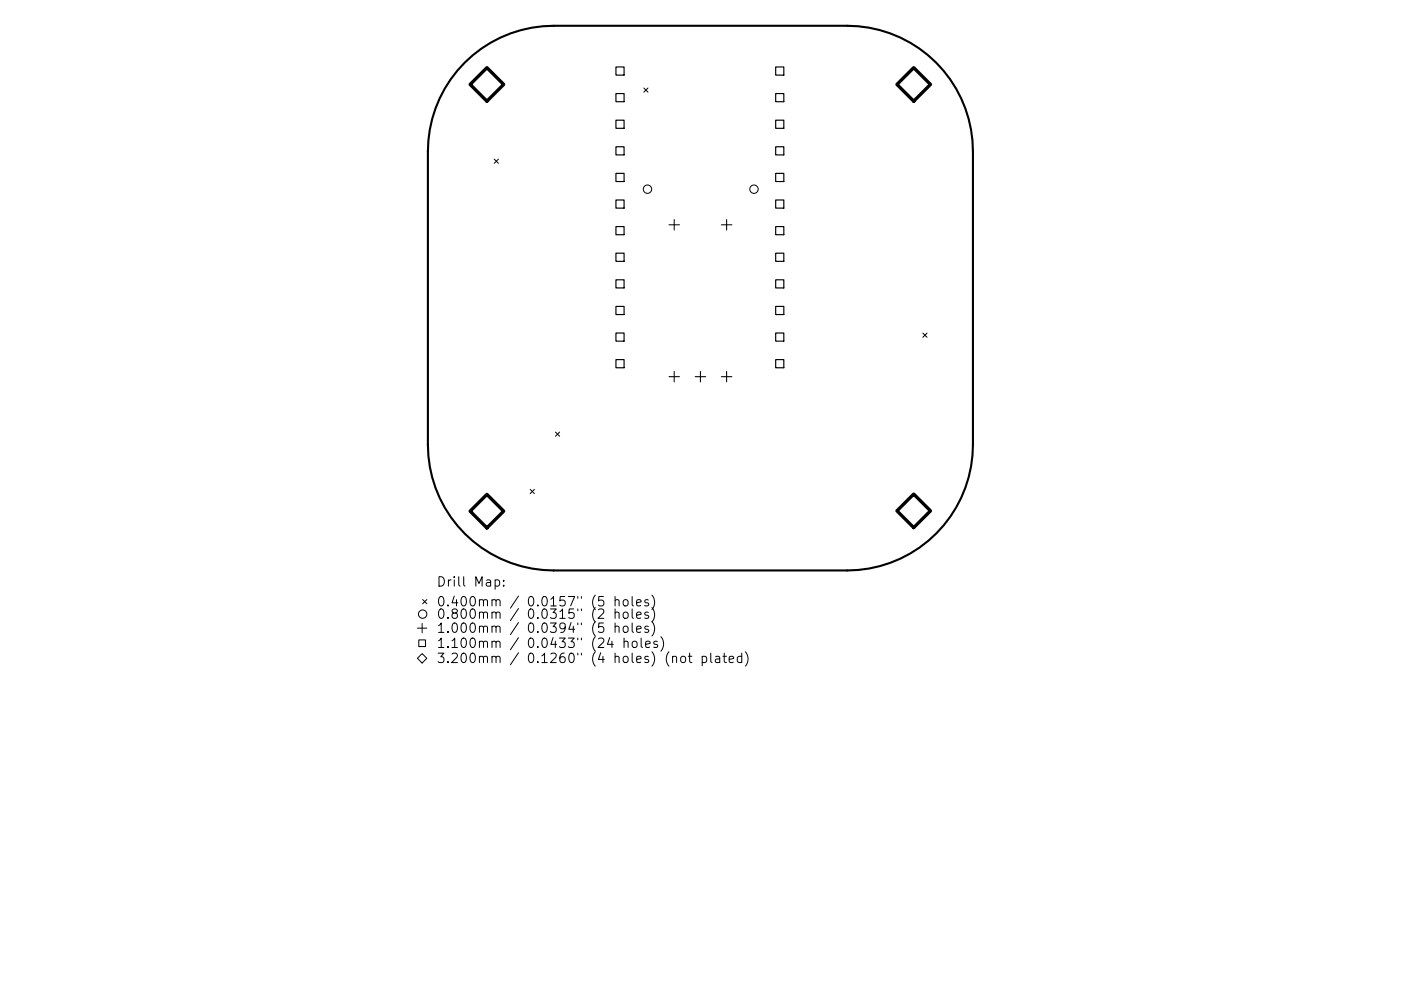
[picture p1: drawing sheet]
<svg xmlns="http://www.w3.org/2000/svg" width="297mm" height="210mm" viewBox="0 0 297 210" stroke-linecap="round" stroke-linejoin="round" font-family="sans-serif">
<defs><g id="words">
<g font-size="2.8">
<text x="92.5" y="124.5">Drill Map:</text>
<text x="92.5" y="128.7">0.400mm / 0.0157&quot; (5 holes)</text>
<text x="92.5" y="131.3">0.800mm / 0.0315&quot; (2 holes)</text>
<text x="92.5" y="134.3">1.000mm / 0.0394&quot; (5 holes)</text>
<text x="92.5" y="137.5">1.100mm / 0.0433&quot; (24 holes)</text>
<text x="92.5" y="140.7">3.200mm / 0.1260&quot; (4 holes) (not plated)</text>
</g>
</g></defs>
<path d="M98.5 13.3a26.7 26.7 0 0 1 18.9-7.8h62.2a26.7 26.7 0 0 1 26.7 26.6v62.3a26.7 26.7 0 0 1-26.7 26.6h-62.2a26.7 26.7 0 0 1-26.7-26.6v-62.3a26.7 26.7 0 0 1 7.8-18.8z" fill="none" stroke="#000" stroke-width=".44"/>
<g fill="none" stroke="#000" stroke-width=".21">
<path d="M136.5 18.7l.9 .9M137.4 18.7l-.9 .9M104.8 33.8l.9 .8M105.7 33.8l-.9 .8M195.7 70.7l.8 .9M196.5 70.7l-.8 .9M117.8 91.7l.9 .9M118.7 91.7l-.9 .9M112.4 103.8l.9 .9M113.3 103.8l-.9 .9M88.5 133.3h2M88.8 135.8h1.4v1.4h-1.4z"/>
<path d="M89.5 138.7l1 1-1 1-1-1zM89.5 132.3v2M89.6 127.2l.9 .9M90.5 127.2l-.9 .9M105 123.1l.6-.1 .3 .4v.6l-.2 .3h-.7M106.8 124.2v.2M106.8 123.1v.2M129.3 135.3l-.5 1.4h1.2M130.4 127.4l.3-.2 .5 .1 .1 1.3M130.4 130.1a.5 .5 0 0 1 .9 0v1.1M130.4 133a.5 .5 0 0 1 .9 .1v1.1M130.4 126.6v2"/>
<path d="M130.4 129.2v2M130.4 132.2v2M132.2 127.4l.3-.2a.54 .54 0 0 1 .7 .4v.6a.54 .54 0 0 1-.6 .4 .54 .54 0 0 1-.5-.4zM132.2 130.1a.54 .54 0 0 1 .6-.2 .54 .54 0 0 1 .4 .3v.6a.54 .54 0 0 1-.6 .4 .54 .54 0 0 1-.5-.4zM132.2 133a.54 .54 0 0 1 .6-.2 .54 .54 0 0 1 .4 .4l-.1 .8a.54 .54 0 0 1-.6 .2 .54 .54 0 0 1-.4-.4zM132.3 136.2a.5 .5 0 0 1 .9 .1v1.1M132.3 135.4v2M134 126.6v1.7l.3 .3M134 129.2v1.7l.3 .3M134 132.2v1.7l.3 .3M134.1 136.2a.54 .54 0 0 1 .6-.2 .54 .54 0 0 1 .4 .4v.6a.54 .54 0 0 1-.5 .4 .54 .54 0 0 1-.6-.4zM135 127.9l.9-.2-.1-.4-.5-.1-.3 .3 .1 1h.7"/>
<path d="M135 130.5l.9-.2-.1-.3-.5-.1-.3 .2 .1 1h.7M135 133.5l.9-.2-.1-.4-.5-.1-.3 .3 .1 1h.7M135.9 135.4v1.7l.3 .3M136.9 136.7l.9-.2-.1-.4-.5-.1-.3 .3 .1 1h.7M137.5 127.3l-.5-.1-.3 .3 .1 .3 .7 .2v.5h-.8M137.5 130l-.5-.1-.3 .2 .1 .3 .7 .2v.5h-.8M137.5 132.9l-.5-.1-.3 .3 .1 .3 .7 .2v.5h-.8M138.2 126.3a2.29 2.29 0 0 1 0 3M138.2 128.9a2.29 2.29 0 0 1 0 3.1M138.2 131.9a2.29 2.29 0 0 1 0 3M139.4 136.1l-.5-.1-.3 .3 .1 .3 .7 .2v.5h-.8M140.1 135.1a2.29 2.29 0 0 1 0 3"/>
<path d="M142.6 139.4a.5 .5 0 0 1 .9 .1v1.1M144.4 139.4a.54 .54 0 0 1 .5-.2 .54 .54 0 0 1 .5 .4v.6a.54 .54 0 0 1-.6 .4 .54 .54 0 0 1-.5-.4zM145.9 139.2h.8M146.2 138.6v1.7l.1 .2 .4 .1M148.9 139.3l.6-.1 .3 .4v.6l-.2 .3h-.7M148.9 139.2v2M150.7 138.6v1.7l.3 .3M151.7 139.3h.8l.1 1.3M152.6 139.7l-.7 .1a.39 .39 0 0 0-.3 .4 .39 .39 0 0 0 .3 .4l.7-.1M153.3 139.2h.7M153.6 138.6v1.7v.2l.4 .1M154.6 139.9l1-.2-.1-.4-.6-.1-.3 .3 .1 1h.8"/>
<path d="M157.3 139.3l-.6-.1-.4 .4v.6l.2 .3h.8M157.3 138.6v2M158 138.3a2.29 2.29 0 0 1 0 3"/>
<circle cx="137.3" cy="40.1" r=".89"/>
<circle cx="159.9" cy="40.1" r=".89"/>
<circle cx="89.6" cy="130.3" r=".89"/>
</g>
<path d="M141.8 47.7h2.3M142.9 46.6v2.2M152.9 47.7h2.3M154.1 46.6v2.2M141.8 79.9h2.3M142.9 78.8v2.2M147.4 79.9h2.2M148.5 78.8v2.2M152.9 79.9h2.3M154.1 78.8v2.2" fill="none" stroke="#000" stroke-width=".22"/>
<g fill="none" stroke="#000" stroke-width=".24">
<path d="M130.6 14.2h1.7v1.7h-1.7zM130.6 19.9h1.7v1.7h-1.7zM164.5 14.2h1.7v1.7h-1.7zM164.5 19.9h1.7v1.7h-1.7zM130.6 25.5h1.7v1.7h-1.7zM130.6 31.1h1.7v1.8h-1.7zM130.6 36.8h1.7v1.7h-1.7zM164.5 25.5h1.7v1.7h-1.7zM164.5 31.1h1.7v1.8h-1.7zM164.5 36.8h1.7v1.7h-1.7zM130.6 42.4h1.7v1.8h-1.7zM130.6 48.1h1.7v1.7h-1.7z"/>
<path d="M130.6 53.7h1.7v1.7h-1.7zM130.6 59.4h1.7v1.7h-1.7zM164.5 42.4h1.7v1.8h-1.7zM164.5 48.1h1.7v1.7h-1.7zM164.5 53.7h1.7v1.7h-1.7zM164.5 59.4h1.7v1.7h-1.7zM130.6 65h1.7v1.7h-1.7zM130.6 70.7h1.7v1.7h-1.7zM130.6 76.3h1.7v1.7h-1.7zM164.5 65h1.7v1.7h-1.7zM164.5 70.7h1.7v1.7h-1.7zM164.5 76.3h1.7v1.7h-1.7z"/>
</g>
<path d="M99.7 17.9l3.5-3.5 3.6 3.5-3.6 3.6zM190.2 17.9l3.5-3.5 3.6 3.5-3.6 3.6zM99.7 108.5l3.5-3.6 3.6 3.6-3.6 3.5zM190.2 108.4l3.5-3.6 3.6 3.6-3.6 3.5z" fill="none" stroke="#000" stroke-width=".71"/>
<use href="#words"/>
</svg>
